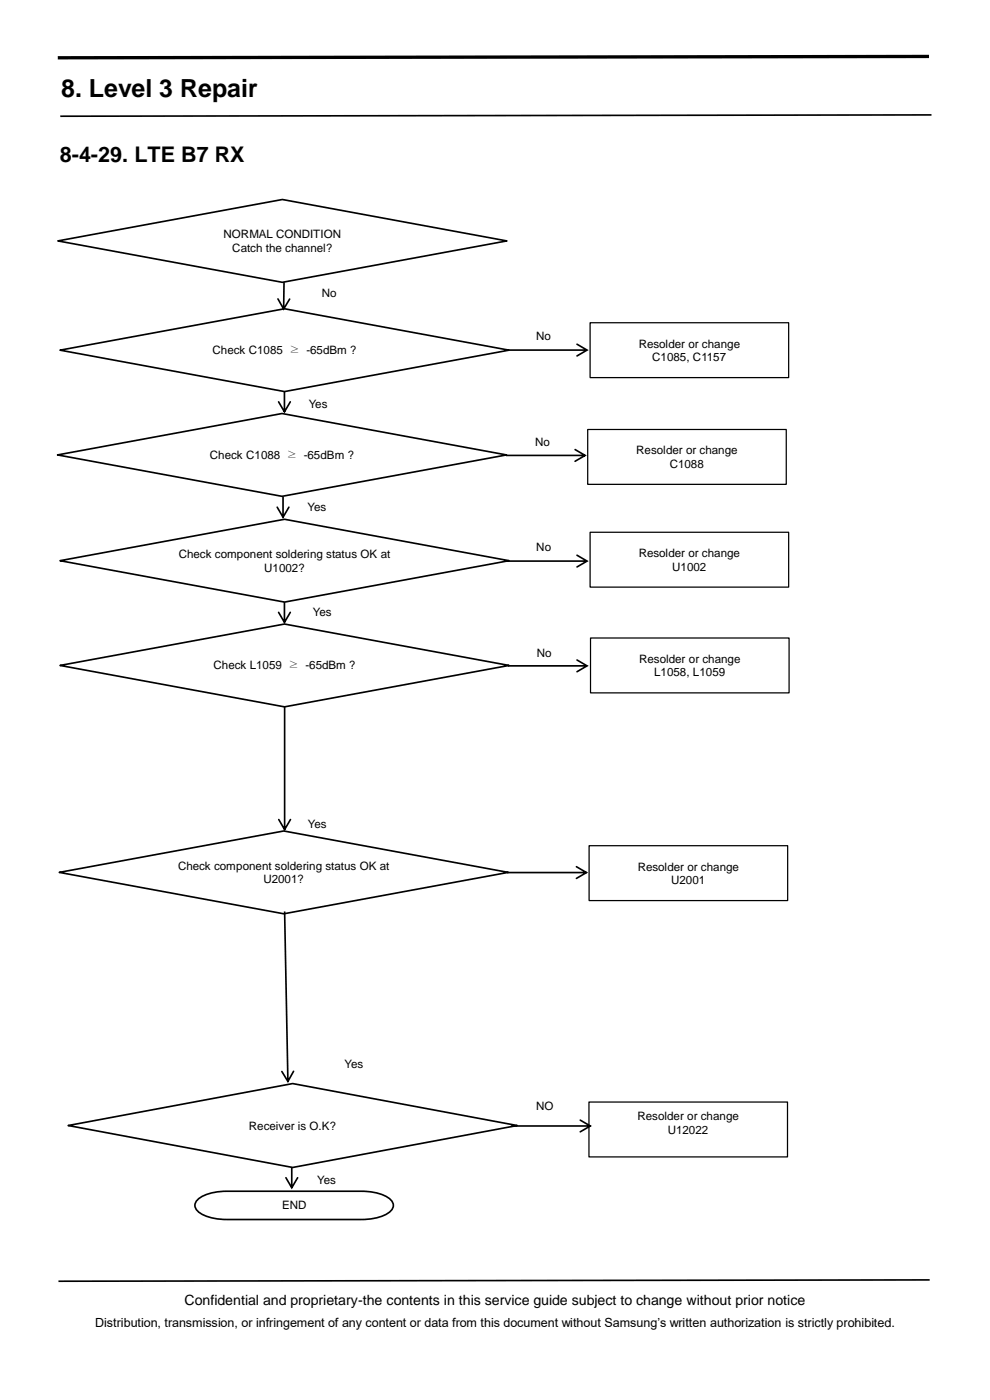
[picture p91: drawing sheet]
<svg xmlns="http://www.w3.org/2000/svg" width="210mm" height="297mm" viewBox="0 0 210 297" stroke-linecap="round" stroke-linejoin="round" font-family="sans-serif">
<defs><g id="words">
<text font-size="5.3" x="13" y="20.7">8. Level 3 Repair</text>
<text font-size="4.6" x="12.7" y="34.3">8-4-29. LTE B7 RX</text>
<text font-size="3" x="39.2" y="276.8">Confidential and proprietary-the contents in this service guide subject to change without prior notice</text>
<text font-size="2.7" x="20.2" y="281.4">Distribution, transmission, or infringement of any content or data from this document without Samsung’s written authorization is strictly prohibited.</text>
<g font-size="2.5">
<text x="47.4" y="50.6">NORMAL CONDITION</text>
<text x="49.3" y="53.4">Catch the channel?</text>
<text x="68.3" y="63">No</text>
<text x="45.1" y="75.1">Check C1085 ≥ -65dBm ?</text>
<text x="113.7" y="72.1">No</text>
<text x="135.5" y="73.8">Resolder or change</text>
<text x="138.4" y="76.6">C1085, C1157</text>
<text x="65.5" y="86.6">Yes</text>
<text x="113.5" y="94.6">No</text>
<text x="44.5" y="97.4">Check C1088 ≥ -65dBm ?</text>
<text x="135" y="96.4">Resolder or change</text>
<text x="142.1" y="99.2">C1088</text>
<text x="65.2" y="108.5">Yes</text>
<text x="37.9" y="118.4">Check component soldering status OK at</text>
<text x="113.8" y="116.9">No</text>
<text x="135.5" y="118.2">Resolder or change</text>
<text x="56.1" y="121.3">U1002?</text>
<text x="142.6" y="121">U1002</text>
<text x="66.4" y="130.6">Yes</text>
<text x="45.3" y="142">Check L1059 ≥ -65dBm ?</text>
<text x="113.9" y="139.5">No</text>
<text x="135.6" y="140.6">Resolder or change</text>
<text x="138.8" y="143.5">L1058, L1059</text>
<text x="65.3" y="175.6">Yes</text>
<text x="37.8" y="184.5">Check component soldering status OK at</text>
<text x="135.3" y="184.7">Resolder or change</text>
<text x="55.9" y="187.4">U2001?</text>
<text x="142.4" y="187.6">U2001</text>
<text x="73.1" y="226.7">Yes</text>
<text x="52.8" y="239.6">Receiver is O.K?</text>
<text x="113.7" y="235.4">NO</text>
<text x="135.2" y="237.7">Resolder or change</text>
<text x="141.7" y="240.5">U12022</text>
<text x="67.3" y="251.2">Yes</text>
<text x="59.8" y="256.6">END</text>
</g>
</g></defs>
<path d="M197.6 24.4l-184.8 .3M12.3 51.1l47.6-8.8 47.6 8.8-47.6 8.8zM12.7 74.3l47.7-8.8 47.6 8.8-47.6 8.8zM12.2 96.5l47.6-8.8 47.7 8.8-47.7 8.8zM12.7 118.9l47.7-8.7 47.6 8.7-47.6 8.8zM12.7 141.2l47.7-8.8 47.6 8.8-47.6 8.8zM12.6 185.1l47.6-8.8 47.6 8.8-47.6 8.8zM14.5 238.8l47.6-8.9 47.6 8.9-47.6 8.9zM41.8 254.7a8.5 8.5 0 0 1 6.3-2h28.6a9.3 9.3 0 0 1 6.3 2 1.62 1.62 0 0 1-.5 2.5 10.3 10.3 0 0 1-5.8 1.5h-28.6a9.3 9.3 0 0 1-6.3-1.9 1.5 1.5 0 0 1 0-2.1zM197.2 271.5l-184.8 .3" fill="none" stroke="#000" stroke-width=".35"/>
<path d="M197.1 12l-184.8 .3" fill="none" stroke="#000" stroke-width=".71" stroke-linecap="butt"/>
<g fill="#000">
<path d="M60.1 59.9l-.1 5.7h.3l.1-5.7zM58.9 63.3l-.1 .2 1.4 2.4 1.4-2.5h-.3l-1.3 2.1h.3l-1.2-2.2z"/>
<path d="M107.7 74.1h16.8v.3h-16.8zM122.3 72.9h.2l2.4 1.4-2.5 1.4-.1-.3 2.1-1.3v.3l-2.1-1.2z"/>
<path d="M60.2 83.1h.3v4.3h-.3zM59 85.1l.3 .1 1.2 2.1h-.3l1.2-2.1h.3l-1.4 2.5-1.3-2.3z"/>
<path d="M107.3 96.4h16.8v.4h-16.8zM121.9 95.3l.2-.1 2.4 1.4-2.5 1.4-.1-.3 2.1-1.2v.3l-2.1-1.3z"/>
<path d="M59.9 105.4h.3v4.3h-.3zM58.7 107.5h.3l1.2 2.1h-.3l1.2-2.1 .3 .1-1.4 2.5-1.3-2.4z"/>
<path d="M107.7 118.9h16.8v.3h-16.8zM122.3 117.7h.2l2.4 1.3-2.5 1.4-.1-.3 2.1-1.2v.3l-2.1-1.2z"/>
<path d="M60.2 127.7h.3v4.3h-.3zM59 129.8h.3l1.2 2.2h-.3l1.2-2.2 .3 .1-1.4 2.5-1.3-2.4z"/>
<path d="M60.2 150h.4v26h-.4zM59.1 173.7l.2 .1 1.2 2.1h-.3l1.3-2.1h.3l-1.4 2.5-1.4-2.3z"/>
<path d="M107.7 141.1h16.8v.3h-16.8zM122.3 139.9h.2l2.4 1.4-2.5 1.4-.1-.4 2.1-1.2v.3l-2.1-1.2z"/>
<path d="M60.2 193.4h.4l.7 36h-.4zM59.7 227.2h.3l1.2 2.1h-.3l1.2-2.1h.3l-1.3 2.6-1.4-2.4z"/>
<path d="M107.6 184.9h16.8v.4h-16.8zM122.1 183.8l.3-.1 2.4 1.4-2.6 1.4v-.3l2.1-1.2v.3l-2.1-1.3z"/>
<path d="M108.4 238.7h16.8v.4h-16.8zM123 237.6l.2-.1 2.4 1.4-2.5 1.4-.1-.3 2.1-1.3v.3l-2.1-1.2z"/>
<path d="M61.7 247.7h.4v4.3h-.4zM60.6 249.7l.2 .1 1.2 2.1h-.3l1.3-2.1h.3l-1.4 2.5-1.4-2.3z"/>
</g>
<path d="M125.2 68.5h42.1v11.6h-42.1zM124.7 91.1h42.1v11.7h-42.1zM125.2 112.9h42.1v11.7h-42.1zM125.3 135.4h42.1v11.6h-42.1zM125 179.4h42.1v11.7h-42.1zM124.9 233.8h42.2v11.6h-42.2z" fill="none" stroke="#000" stroke-width=".26"/>
<use href="#words"/>
</svg>
